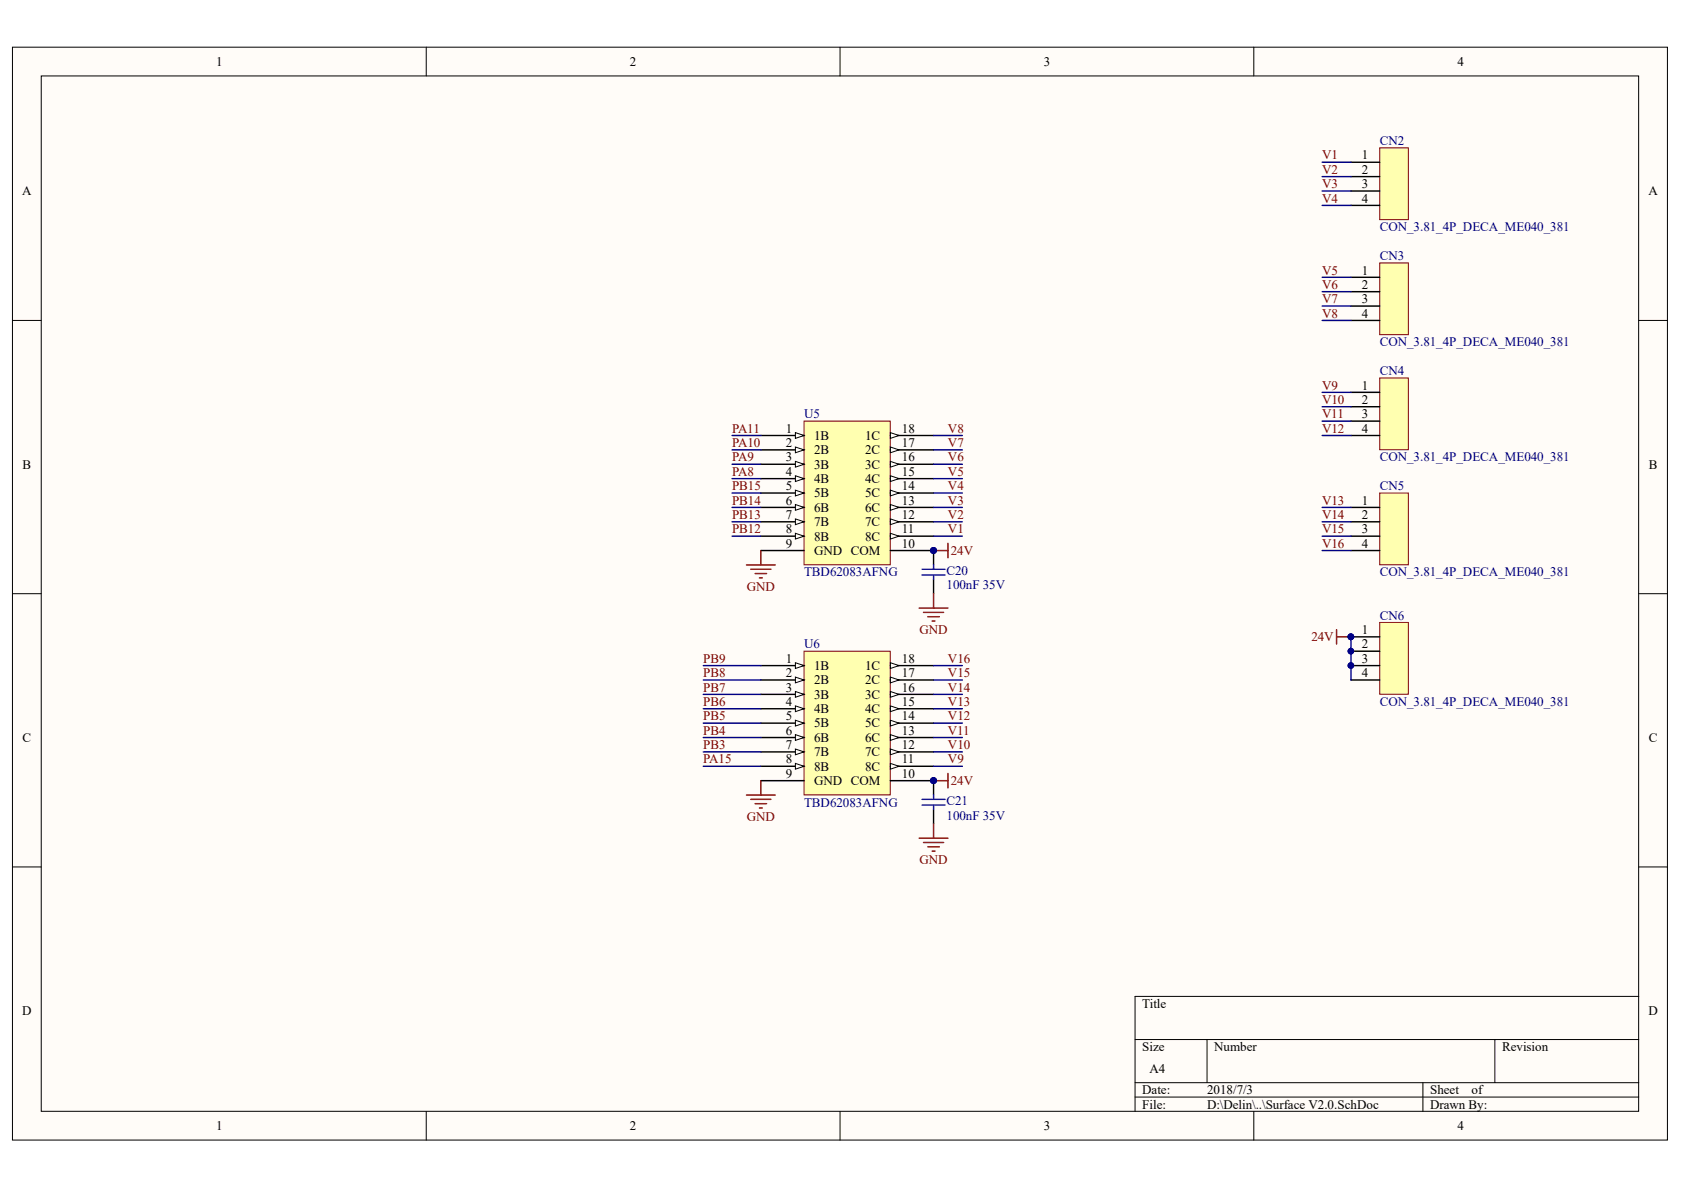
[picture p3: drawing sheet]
<svg xmlns="http://www.w3.org/2000/svg" width="297mm" height="210mm" viewBox="0 0 297 210" stroke-linecap="round" stroke-linejoin="round" font-family="sans-serif">
<defs><g id="words">
<g font-size="2.3">
<text x="38.1" y="11.6">1</text>
<text x="111.1" y="11.6">2</text>
<text x="184.1" y="11.6">3</text>
<text x="257.1" y="11.6">4</text>
<text x="240.2" y="28.1">1</text>
<text x="3.9" y="34.5">A</text>
<text x="240.2" y="30.7">2</text>
<text x="240.2" y="33.2">3</text>
<text x="240.2" y="35.7">4</text>
<text x="290.8" y="34.5">A</text>
<text x="240.2" y="48.4">1</text>
<text x="240.2" y="51">2</text>
<text x="240.2" y="53.5">3</text>
<text x="240.2" y="56">4</text>
<text x="240.2" y="68.7">1</text>
<text x="240.2" y="71.2">2</text>
<text x="138.6" y="76.3">1</text>
<text x="143.6" y="77.6">1B</text>
<text x="152.6" y="77.6">1C</text>
<text x="159.1" y="76.3">18</text>
<text x="240.2" y="73.8">3</text>
<text x="240.2" y="76.3">4</text>
<text x="4" y="82.7">B</text>
<text x="138.6" y="78.9">2</text>
<text x="138.6" y="81.4">3</text>
<text x="138.6" y="83.9">4</text>
<text x="143.6" y="80.1">2B</text>
<text x="143.6" y="82.7">3B</text>
<text x="152.6" y="82.7">3C</text>
<text x="152.6" y="80.1">2C</text>
<text x="159.1" y="83.9">15</text>
<text x="159.1" y="81.4">16</text>
<text x="159.1" y="78.9">17</text>
<text x="290.8" y="82.7">B</text>
<text x="138.6" y="86.5">5</text>
<text x="138.6" y="89">6</text>
<text x="143.6" y="85.2">4B</text>
<text x="143.6" y="87.7">5B</text>
<text x="152.6" y="87.7">5C</text>
<text x="152.6" y="85.2">4C</text>
<text x="159.1" y="89">13</text>
<text x="159.1" y="86.5">14</text>
<text x="240.2" y="89">1</text>
<text x="138.6" y="91.5">7</text>
<text x="138.6" y="94.1">8</text>
<text x="143.6" y="90.3">6B</text>
<text x="143.6" y="92.8">7B</text>
<text x="143.6" y="95.3">8B</text>
<text x="152.6" y="95.3">8C</text>
<text x="152.6" y="92.8">7C</text>
<text x="152.6" y="90.3">6C</text>
<text x="159.1" y="94.1">11</text>
<text x="159.1" y="91.5">12</text>
<text x="240.2" y="91.5">2</text>
<text x="240.2" y="94.1">3</text>
<text x="138.6" y="96.6">9</text>
<text x="143.6" y="97.9">GND COM</text>
<text x="159.1" y="96.6">10</text>
<text x="240.2" y="96.6">4</text>
<text x="240.2" y="111.8">1</text>
<text x="138.6" y="116.9">1</text>
<text x="138.6" y="119.5">2</text>
<text x="143.6" y="118.2">1B</text>
<text x="152.6" y="118.2">1C</text>
<text x="159.1" y="119.5">17</text>
<text x="159.1" y="116.9">18</text>
<text x="240.2" y="114.4">2</text>
<text x="240.2" y="116.9">3</text>
<text x="240.2" y="119.5">4</text>
<text x="138.6" y="122">3</text>
<text x="138.6" y="124.5">4</text>
<text x="143.6" y="120.7">2B</text>
<text x="143.6" y="123.3">3B</text>
<text x="143.6" y="125.8">4B</text>
<text x="152.6" y="125.8">4C</text>
<text x="152.6" y="123.3">3C</text>
<text x="152.6" y="120.7">2C</text>
<text x="159.1" y="124.5">15</text>
<text x="159.1" y="122">16</text>
<text x="4" y="130.9">C</text>
<text x="138.6" y="127.1">5</text>
<text x="138.6" y="129.6">6</text>
<text x="143.6" y="128.3">5B</text>
<text x="143.6" y="130.9">6B</text>
<text x="152.6" y="130.9">6C</text>
<text x="152.6" y="128.3">5C</text>
<text x="159.1" y="129.6">13</text>
<text x="159.1" y="127.1">14</text>
<text x="290.8" y="130.9">C</text>
<text x="138.6" y="132.1">7</text>
<text x="138.6" y="134.7">8</text>
<text x="138.6" y="137.2">9</text>
<text x="143.6" y="133.4">7B</text>
<text x="143.6" y="135.9">8B</text>
<text x="152.6" y="135.9">8C</text>
<text x="152.6" y="133.4">7C</text>
<text x="159.1" y="137.2">10</text>
<text x="159.1" y="134.7">11</text>
<text x="159.1" y="132.1">12</text>
<text x="143.6" y="138.5">GND COM</text>
<text x="3.9" y="179.1">D</text>
<text x="201.5" y="177.8">Title</text>
<text x="290.8" y="179.1">D</text>
<text x="201.5" y="185.4">Size</text>
<text x="214.2" y="185.4">Number</text>
<text x="265" y="185.4">Revision</text>
<text x="202.7" y="189.2">A4</text>
<text x="201.5" y="193">Date:</text>
<text x="201.5" y="195.5">File:</text>
<text x="212.9" y="193">2018/7/3</text>
<text x="212.9" y="195.5">D:\Delin\..\Surface V2.0.SchDoc</text>
<text x="252.3" y="193">Sheet</text>
<text x="252.3" y="195.5">Drawn By:</text>
<text x="259.6" y="193">of</text>
<text x="38.1" y="199.3">1</text>
<text x="111.1" y="199.3">2</text>
<text x="184.1" y="199.3">3</text>
<text x="257.1" y="199.3">4</text>
</g>
<g font-size="2.3" fill="#800000">
<text x="233.2" y="28.1">V1</text>
<text x="233.2" y="30.7">V2</text>
<text x="233.2" y="33.2">V3</text>
<text x="233.2" y="35.7">V4</text>
<text x="233.2" y="48.4">V5</text>
<text x="233.2" y="51">V6</text>
<text x="233.2" y="53.5">V7</text>
<text x="233.2" y="56">V8</text>
<text x="233.2" y="68.7">V9</text>
<text x="233.2" y="71.2">V10</text>
<text x="129.1" y="76.3">PA11</text>
<text x="167.2" y="76.3">V8</text>
<text x="233.2" y="73.8">V11</text>
<text x="233.2" y="76.3">V12</text>
<text x="129.1" y="83.9">PA8</text>
<text x="129.1" y="81.4">PA9</text>
<text x="129.1" y="78.9">PA10</text>
<text x="167.2" y="83.9">V5</text>
<text x="167.2" y="81.4">V6</text>
<text x="167.2" y="78.9">V7</text>
<text x="129.1" y="89">PB14</text>
<text x="129.1" y="86.5">PB15</text>
<text x="167.2" y="89">V3</text>
<text x="167.2" y="86.5">V4</text>
<text x="233.2" y="89">V13</text>
<text x="129.1" y="94.1">PB12</text>
<text x="129.1" y="91.5">PB13</text>
<text x="167.2" y="94.1">V1</text>
<text x="167.2" y="91.5">V2</text>
<text x="233.2" y="91.5">V14</text>
<text x="233.2" y="94.1">V15</text>
<text x="167.7" y="97.9">24V</text>
<text x="233.2" y="96.6">V16</text>
<text x="131.7" y="104.2">GND</text>
<text x="162.2" y="111.8">GND</text>
<text x="231.3" y="113.1">24V</text>
<text x="124.1" y="119.5">PB8</text>
<text x="124.1" y="116.9">PB9</text>
<text x="167.2" y="119.5">V15</text>
<text x="167.2" y="116.9">V16</text>
<text x="124.1" y="124.5">PB6</text>
<text x="124.1" y="122">PB7</text>
<text x="167.2" y="124.5">V13</text>
<text x="167.2" y="122">V14</text>
<text x="124.1" y="129.6">PB4</text>
<text x="124.1" y="127.1">PB5</text>
<text x="167.2" y="129.6">V11</text>
<text x="167.2" y="127.1">V12</text>
<text x="124.1" y="134.7">PA15</text>
<text x="124.1" y="132.1">PB3</text>
<text x="167.2" y="134.7">V9</text>
<text x="167.2" y="132.1">V10</text>
<text x="167.7" y="138.5">24V</text>
<text x="131.7" y="144.8">GND</text>
<text x="162.2" y="152.4">GND</text>
</g>
<g font-size="2.3" fill="#000080">
<text x="243.4" y="25.6">CN2</text>
<text x="243.4" y="40.8">CON_3.81_4P_DECA_ME040_381</text>
<text x="243.4" y="45.9">CN3</text>
<text x="243.4" y="61.1">CON_3.81_4P_DECA_ME040_381</text>
<text x="243.4" y="66.2">CN4</text>
<text x="141.8" y="73.8">U5</text>
<text x="243.4" y="81.4">CON_3.81_4P_DECA_ME040_381</text>
<text x="243.4" y="86.5">CN5</text>
<text x="141.8" y="101.7">TBD62083AFNG</text>
<text x="167" y="101.4">C20</text>
<text x="243.4" y="101.7">CON_3.81_4P_DECA_ME040_381</text>
<text x="167" y="104">100nF 35V</text>
<text x="243.4" y="109.3">CN6</text>
<text x="141.8" y="114.4">U6</text>
<text x="243.4" y="124.5">CON_3.81_4P_DECA_ME040_381</text>
<text x="141.8" y="142.3">TBD62083AFNG</text>
<text x="167" y="142">C21</text>
<text x="167" y="144.6">100nF 35V</text>
</g>
</g></defs>
<g fill="#fffcf8" stroke="#000" stroke-width=".18">
<path d="M2.2 8.3h291.9v192.8h-291.9z"/>
<path d="M7.3 13.4h281.7v182.6h-281.7z"/>
</g>
<g fill="none" stroke="#000" stroke-width=".18">
<path d="M75.2 8.3v5.1M148.2 8.3v5.1M221.2 8.3v5.1M2.2 56.5h5.1M289.1 56.5h5M2.2 104.7h5.1M289.1 104.7h5M2.2 152.9h5.1M289.1 152.9h5M289.1 175.8h-88.9v20.2M75.2 196v5.1M148.2 196v5.1"/>
<path d="M200.2 183.4h88.9M200.2 191h88.9M200.2 193.5h88.9M212.9 183.4v7.6M221.2 196v5.1M251 191v5M263.7 183.4v7.6"/>
</g>
<path d="M141.8 74.3h15.2v25.3h-15.2z" fill="#ffffb0" stroke="#800000" stroke-width=".18"/>
<path d="M134.2 76.8h7.6" fill="none" stroke="#000" stroke-width=".25"/>
<path d="M140.3 76.3l1.5 .5-1.5 .5z" fill="#fffcf8" stroke="#000" stroke-width=".18"/>
<path d="M134.2 79.4h7.6" fill="none" stroke="#000" stroke-width=".25"/>
<path d="M140.3 78.8l1.5 .6-1.5 .5z" fill="#fffcf8" stroke="#000" stroke-width=".18"/>
<path d="M134.2 81.9h7.6" fill="none" stroke="#000" stroke-width=".25"/>
<path d="M140.3 81.4l1.5 .5-1.5 .5z" fill="#fffcf8" stroke="#000" stroke-width=".18"/>
<path d="M134.2 84.4h7.6" fill="none" stroke="#000" stroke-width=".25"/>
<path d="M140.3 83.9l1.5 .5-1.5 .5z" fill="#fffcf8" stroke="#000" stroke-width=".18"/>
<path d="M134.2 87h7.6" fill="none" stroke="#000" stroke-width=".25"/>
<path d="M140.3 86.5l1.5 .5-1.5 .5z" fill="#fffcf8" stroke="#000" stroke-width=".18"/>
<path d="M134.2 89.5h7.6" fill="none" stroke="#000" stroke-width=".25"/>
<path d="M140.3 89l1.5 .5-1.5 .5z" fill="#fffcf8" stroke="#000" stroke-width=".18"/>
<path d="M134.2 92h7.6" fill="none" stroke="#000" stroke-width=".25"/>
<path d="M140.3 91.5l1.5 .5-1.5 .5z" fill="#fffcf8" stroke="#000" stroke-width=".18"/>
<path d="M134.2 94.6h7.6" fill="none" stroke="#000" stroke-width=".25"/>
<path d="M140.3 94.1l1.5 .5-1.5 .5z" fill="#fffcf8" stroke="#000" stroke-width=".18"/>
<path d="M134.2 97.1h7.6M157.1 97.1h7.6M157.1 94.6h7.6" fill="none" stroke="#000" stroke-width=".25"/>
<circle cx="164.7" cy="97.1" r=".49" fill="#000080" stroke="#000080" stroke-width=".18"/>
<path d="M157.1 94.1l1.5 .5-1.5 .5z" fill="#fffcf8" stroke="#000" stroke-width=".18"/>
<path d="M157.1 92h7.6" fill="none" stroke="#000" stroke-width=".25"/>
<path d="M157.1 91.5l1.5 .5-1.5 .5z" fill="#fffcf8" stroke="#000" stroke-width=".18"/>
<path d="M157.1 89.5h7.6" fill="none" stroke="#000" stroke-width=".25"/>
<path d="M157.1 89l1.5 .5-1.5 .5z" fill="#fffcf8" stroke="#000" stroke-width=".18"/>
<path d="M157.1 87h7.6" fill="none" stroke="#000" stroke-width=".25"/>
<path d="M157.1 86.5l1.5 .5-1.5 .5z" fill="#fffcf8" stroke="#000" stroke-width=".18"/>
<path d="M157.1 84.4h7.6" fill="none" stroke="#000" stroke-width=".25"/>
<path d="M157.1 83.9l1.5 .5-1.5 .5z" fill="#fffcf8" stroke="#000" stroke-width=".18"/>
<path d="M157.1 81.9h7.6" fill="none" stroke="#000" stroke-width=".25"/>
<path d="M157.1 81.4l1.5 .5-1.5 .5z" fill="#fffcf8" stroke="#000" stroke-width=".18"/>
<path d="M157.1 79.4h7.6" fill="none" stroke="#000" stroke-width=".25"/>
<path d="M157.1 78.8l1.5 .6-1.5 .5z" fill="#fffcf8" stroke="#000" stroke-width=".18"/>
<path d="M157.1 76.8h7.6" fill="none" stroke="#000" stroke-width=".25"/>
<path d="M157.1 76.3l1.5 .5-1.5 .5z" fill="#fffcf8" stroke="#000" stroke-width=".18"/>
<circle cx="164.7" cy="97.1" r=".49" fill="#000080" stroke="#000080" stroke-width=".18"/>
<path d="M129.1 76.8h5.1M164.7 76.8h5" fill="none" stroke="#000080" stroke-width=".25"/>
<path d="M131.7 99.6h5M134.2 97.1v2.5M164.7 97.1h2.5M167.2 95.8v2.6M132.4 100.4h3.6M133.2 101.2h2M134 101.9h.5" fill="none" stroke="#800000" stroke-width=".25"/>
<path d="M243.4 26.1h5v12.6h-5z" fill="#ffffb0" stroke="#800000" stroke-width=".18"/>
<path d="M238.3 28.6h5.1M238.3 31.2h5.1M238.3 33.7h5.1M238.3 36.2h5.1" fill="none" stroke="#000" stroke-width=".25"/>
<path d="M243.4 46.4h5v12.6h-5z" fill="#ffffb0" stroke="#800000" stroke-width=".18"/>
<path d="M238.3 48.9h5.1M238.3 51.4h5.1M238.3 54h5.1M238.3 56.5h5.1" fill="none" stroke="#000" stroke-width=".25"/>
<path d="M243.4 66.7h5v12.6h-5z" fill="#ffffb0" stroke="#800000" stroke-width=".18"/>
<path d="M238.3 69.2h5.1M238.3 71.7h5.1M238.3 74.3h5.1M238.3 76.8h5.1" fill="none" stroke="#000" stroke-width=".25"/>
<path d="M243.4 87h5v12.6h-5z" fill="#ffffb0" stroke="#800000" stroke-width=".18"/>
<path d="M238.3 89.5h5.1M238.3 92h5.1M238.3 94.6h5.1M238.3 97.1h5.1" fill="none" stroke="#000" stroke-width=".25"/>
<g fill="none" stroke="#000080" stroke-width=".25">
<path d="M129.1 79.4h5.1M164.7 79.4h5M129.1 81.9h5.1M129.1 84.4h5.1M129.1 87h5.1M129.1 89.5h5.1M129.1 92h5.1M129.1 94.6h5.1M164.7 81.9h5M164.7 84.4h5M164.7 87h5M164.7 89.5h5"/>
<path d="M164.7 92h5M164.7 94.6h5"/>
</g>
<path d="M243.4 109.8h5v12.7h-5z" fill="#ffffb0" stroke="#800000" stroke-width=".18"/>
<path d="M238.3 112.3h5.1M238.3 114.9h5.1M238.3 117.4h5.1M238.3 119.9h5.1" fill="none" stroke="#000" stroke-width=".25"/>
<g fill="#000080" stroke="#000080" stroke-width=".18">
<circle cx="238.3" cy="112.3" r=".49"/>
<circle cx="238.3" cy="114.9" r=".49"/>
<circle cx="238.3" cy="117.4" r=".49"/>
</g>
<path d="M235.8 111.1v2.5M235.8 112.3h2.5" fill="none" stroke="#800000" stroke-width=".25"/>
<g fill="none" stroke="#000080" stroke-width=".25">
<path d="M233.2 28.6h5.1M233.2 31.2h5.1M233.2 33.7h5.1M233.2 36.2h5.1M233.2 48.9h5.1M233.2 51.4h5.1M233.2 54h5.1M233.2 56.5h5.1M233.2 69.2h5.1M233.2 71.7h5.1M233.2 74.3h5.1M233.2 76.8h5.1"/>
<path d="M233.2 89.5h5.1M233.2 92h5.1M233.2 94.6h5.1M233.2 97.1h5.1M238.3 112.3v7.6"/>
</g>
<path d="M141.8 114.9h15.2v25.3h-15.2z" fill="#ffffb0" stroke="#800000" stroke-width=".18"/>
<path d="M134.2 117.4h7.6" fill="none" stroke="#000" stroke-width=".25"/>
<path d="M140.3 116.9l1.5 .5-1.5 .5z" fill="#fffcf8" stroke="#000" stroke-width=".18"/>
<path d="M134.2 119.9h7.6" fill="none" stroke="#000" stroke-width=".25"/>
<path d="M140.3 119.4l1.5 .5-1.5 .6z" fill="#fffcf8" stroke="#000" stroke-width=".18"/>
<path d="M134.2 122.5h7.6" fill="none" stroke="#000" stroke-width=".25"/>
<path d="M140.3 122l1.5 .5-1.5 .5z" fill="#fffcf8" stroke="#000" stroke-width=".18"/>
<path d="M134.2 125h7.6" fill="none" stroke="#000" stroke-width=".25"/>
<path d="M140.3 124.5l1.5 .5-1.5 .5z" fill="#fffcf8" stroke="#000" stroke-width=".18"/>
<path d="M134.2 127.6h7.6" fill="none" stroke="#000" stroke-width=".25"/>
<path d="M140.3 127l1.5 .6-1.5 .5z" fill="#fffcf8" stroke="#000" stroke-width=".18"/>
<path d="M134.2 130.1h7.6" fill="none" stroke="#000" stroke-width=".25"/>
<path d="M140.3 129.6l1.5 .5-1.5 .5z" fill="#fffcf8" stroke="#000" stroke-width=".18"/>
<path d="M134.2 132.6h7.6" fill="none" stroke="#000" stroke-width=".25"/>
<path d="M140.3 132.1l1.5 .5-1.5 .5z" fill="#fffcf8" stroke="#000" stroke-width=".18"/>
<path d="M134.2 135.2h7.6" fill="none" stroke="#000" stroke-width=".25"/>
<path d="M140.3 134.7l1.5 .5-1.5 .5z" fill="#fffcf8" stroke="#000" stroke-width=".18"/>
<path d="M134.2 137.7h7.6M157.1 137.7h7.6M157.1 135.2h7.6" fill="none" stroke="#000" stroke-width=".25"/>
<circle cx="164.7" cy="137.7" r=".49" fill="#000080" stroke="#000080" stroke-width=".18"/>
<path d="M157.1 134.7l1.5 .5-1.5 .5z" fill="#fffcf8" stroke="#000" stroke-width=".18"/>
<path d="M157.1 132.6h7.6" fill="none" stroke="#000" stroke-width=".25"/>
<path d="M157.1 132.1l1.5 .5-1.5 .5z" fill="#fffcf8" stroke="#000" stroke-width=".18"/>
<path d="M157.1 130.1h7.6" fill="none" stroke="#000" stroke-width=".25"/>
<path d="M157.1 129.6l1.5 .5-1.5 .5z" fill="#fffcf8" stroke="#000" stroke-width=".18"/>
<path d="M157.1 127.6h7.6" fill="none" stroke="#000" stroke-width=".25"/>
<path d="M157.1 127l1.5 .6-1.5 .5z" fill="#fffcf8" stroke="#000" stroke-width=".18"/>
<path d="M157.1 125h7.6" fill="none" stroke="#000" stroke-width=".25"/>
<path d="M157.1 124.5l1.5 .5-1.5 .5z" fill="#fffcf8" stroke="#000" stroke-width=".18"/>
<path d="M157.1 122.5h7.6" fill="none" stroke="#000" stroke-width=".25"/>
<path d="M157.1 122l1.5 .5-1.5 .5z" fill="#fffcf8" stroke="#000" stroke-width=".18"/>
<path d="M157.1 119.9h7.6" fill="none" stroke="#000" stroke-width=".25"/>
<path d="M157.1 119.4l1.5 .5-1.5 .6z" fill="#fffcf8" stroke="#000" stroke-width=".18"/>
<path d="M157.1 117.4h7.6" fill="none" stroke="#000" stroke-width=".25"/>
<path d="M157.1 116.9l1.5 .5-1.5 .5z" fill="#fffcf8" stroke="#000" stroke-width=".18"/>
<g fill="#000080" stroke="#000080" stroke-width=".18">
<circle cx="164.7" cy="137.7" r=".49"/>
<circle cx="164.7" cy="97.1" r=".49"/>
</g>
<g fill="none" stroke="#800000" stroke-width=".25">
<path d="M162.1 107.3h5.1M162.9 108h3.5M163.7 108.8h2M164.4 109.5h.5M164.7 104.7v2.6M134.2 137.7v2.5M164.7 137.7h2.5M167.2 136.4v2.6M131.7 140.2h5M132.4 141h3.6M133.2 141.8h2M134 142.5h.5"/>
<path d="M162.1 147.8h5.1M162.9 148.6h3.5M163.7 149.4h2M164.4 150.1h.5M164.7 145.3v2.5"/>
</g>
<g fill="none" stroke="#000080" stroke-width=".25">
<path d="M124.1 117.4h10.1M124.1 119.9h10.1M164.7 117.4h5M164.7 119.9h5M124.1 122.5h10.1M124.1 125h10.1M124.1 127.6h10.1M124.1 130.1h10.1M124.1 132.6h10.1M124.1 135.2h10.1M164.7 122.5h5M164.7 125h5"/>
<path d="M164.7 127.6h5M164.7 130.1h5M164.7 132.6h5M164.7 135.2h5"/>
</g>
<path d="M164.7 97.1v2.5M164.7 102.2v2.5M164.7 137.7v2.5M164.7 142.8v2.5" fill="none" stroke="#000" stroke-width=".25"/>
<path d="M164.7 99.6v.8M162.6 100.4h4.1M162.6 101.4h4.1M164.7 101.4v.8M162.6 141h4.1M162.6 142h4.1M164.7 140.2v.8M164.7 142v.8" fill="none" stroke="#00f" stroke-width=".25"/>
<use href="#words"/>
</svg>
